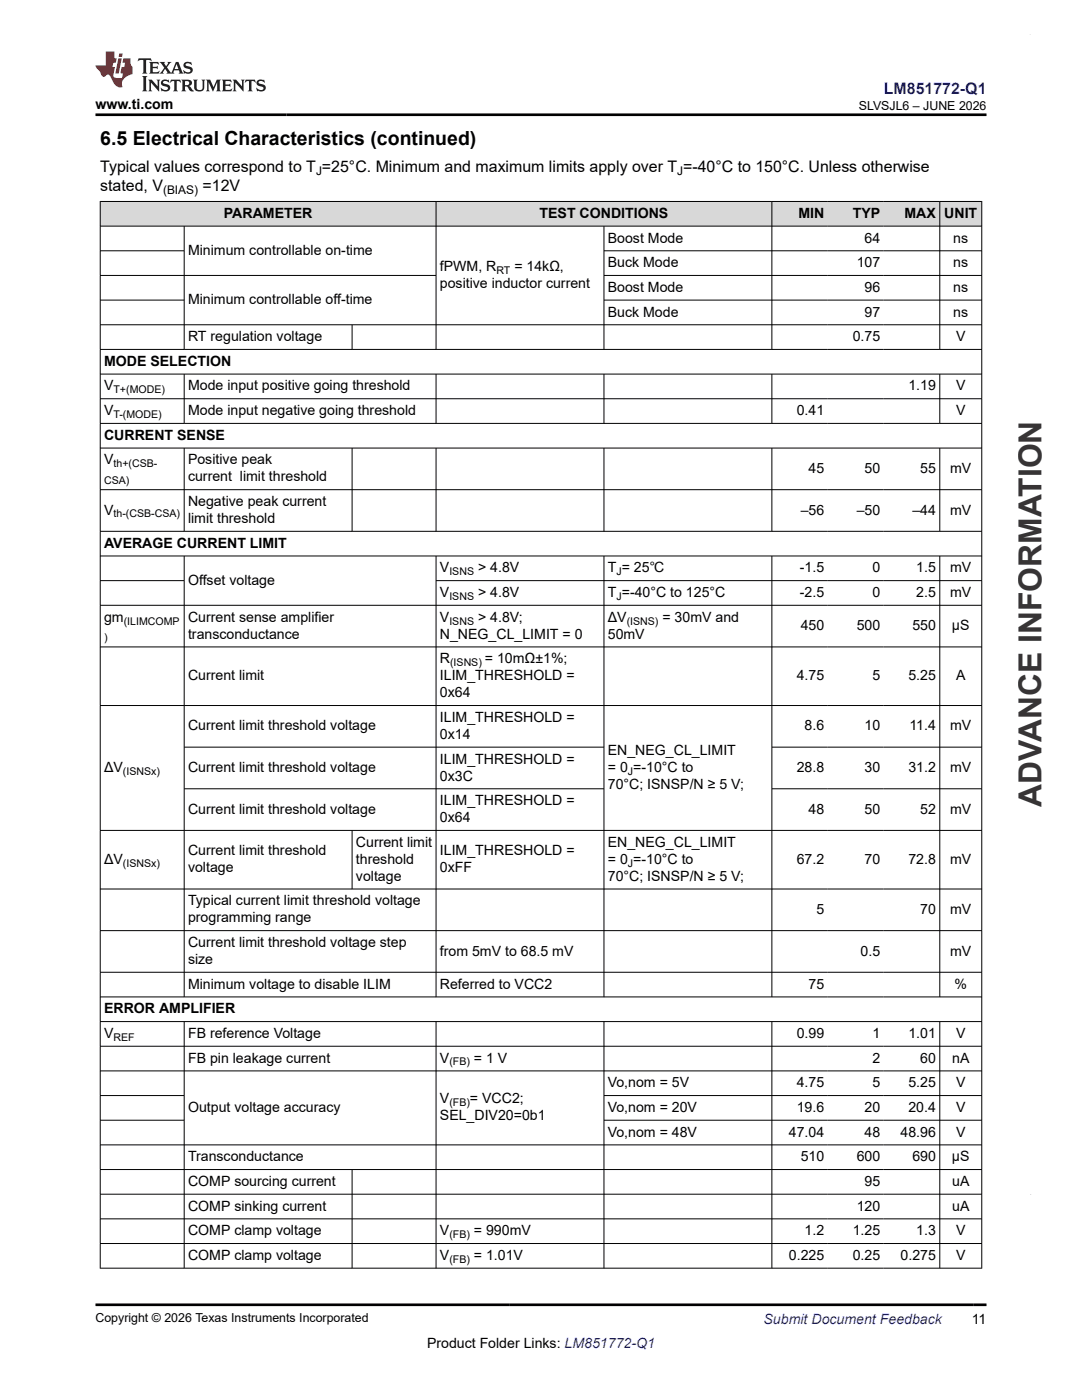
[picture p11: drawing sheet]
<svg xmlns="http://www.w3.org/2000/svg" width="216mm" height="279mm" viewBox="0 0 216 279" stroke-linecap="round" stroke-linejoin="round" font-family="sans-serif">
<defs><g id="words">
<text font-size="6.3" fill="#373435" x="207.8" y="161" transform="rotate(-90 207.8 161)">ADVANCE INFORMATION</text>
<text font-size="3.9" x="20" y="28.8">6.5 Electrical Characteristics (continued)</text>
<text font-size="3.2" fill="#00f" x="176.4" y="18.7">LM851772-Q1</text>
<g font-size="3.2">
<text x="20" y="34.3">Typical values correspond to T =25°C. Minimum and maximum limits apply over T =-40°C to 150°C. Unless otherwise</text>
<text x="20" y="38.1">stated, V</text>
<text x="40.4" y="38.1">=12V</text>
</g>
<g font-size="2.8">
<text x="19.1" y="21.8">www.ti.com</text>
<text x="44.7" y="43.5">PARAMETER</text>
<text x="107.7" y="43.5">TEST CONDITIONS</text>
<text x="159.3" y="43.5">MIN</text>
<text x="170.2" y="43.5">TYP</text>
<text x="180.5" y="43.5">MAX</text>
<text x="188.4" y="43.5">UNIT</text>
<text x="37.5" y="50.9">Minimum controllable on-time</text>
<text x="121.3" y="48.4">Boost Mode</text>
<text x="121.3" y="53.3">Buck Mode</text>
<text x="170.9" y="53.3">107</text>
<text x="172.5" y="48.4">64</text>
<text x="190.2" y="48.4">ns</text>
<text x="190.2" y="53.3">ns</text>
<text x="87.8" y="54.1">fPWM, R</text>
<text x="87.8" y="57.5">positive inductor current</text>
<text x="102.6" y="54.1">= 14kΩ,</text>
<text x="121.3" y="58.2">Boost Mode</text>
<text x="172.5" y="58.2">96</text>
<text x="190.2" y="58.2">ns</text>
<text x="37.5" y="60.7">Minimum controllable off-time</text>
<text x="121.3" y="63.2">Buck Mode</text>
<text x="172.5" y="63.2">97</text>
<text x="190.2" y="63.2">ns</text>
<text x="37.5" y="68.1">RT regulation voltage</text>
<text x="170.2" y="68.1">0.75</text>
<text x="190.8" y="68.1">V</text>
<text x="20.8" y="73">MODE SELECTION</text>
<text x="20.8" y="77.9">V</text>
<text x="37.5" y="77.9">Mode input positive going threshold</text>
<text x="181.3" y="77.9">1.19</text>
<text x="190.8" y="77.9">V</text>
<text x="20.8" y="82.9">V</text>
<text x="37.5" y="82.9">Mode input negative going threshold</text>
<text x="159" y="82.9">0.41</text>
<text x="190.8" y="82.9">V</text>
<text x="20.8" y="87.8">CURRENT SENSE</text>
<text x="20.8" y="92.7">V</text>
<text x="37.5" y="92.7">Positive peak</text>
<text x="161.3" y="94.4">45</text>
<text x="172.5" y="94.4">50</text>
<text x="183.6" y="94.4">55</text>
<text x="189.6" y="94.4">mV</text>
<text x="37.5" y="96.1">current limit threshold</text>
<text x="37.5" y="101">Negative peak current</text>
<text x="20.8" y="102.7">V</text>
<text x="37.5" y="104.4">limit threshold</text>
<text x="159.8" y="102.7">–56</text>
<text x="170.9" y="102.7">–50</text>
<text x="182" y="102.7">–44</text>
<text x="189.6" y="102.7">mV</text>
<text x="20.8" y="109.3">AVERAGE CURRENT LIMIT</text>
<text x="37.5" y="116.7">Offset voltage</text>
<text x="87.8" y="114.2">V</text>
<text x="87.8" y="119.2">V</text>
<text x="95.4" y="114.2">&gt; 4.8V</text>
<text x="95.4" y="119.2">&gt; 4.8V</text>
<text x="121.3" y="114.2">T = 25℃</text>
<text x="121.3" y="119.2">T =-40°C to 125°C</text>
<text x="159.6" y="114.2">-1.5</text>
<text x="159.6" y="119.2">-2.5</text>
<text x="174.1" y="114.2">0</text>
<text x="174.1" y="119.2">0</text>
<text x="182.8" y="114.2">1.5</text>
<text x="182.8" y="119.2">2.5</text>
<text x="189.6" y="114.2">mV</text>
<text x="189.6" y="119.2">mV</text>
<text x="20.8" y="124.1">gm</text>
<text x="37.5" y="124.1">Current sense amplifier</text>
<text x="87.8" y="124.1">V</text>
<text x="95.4" y="124.1">&gt; 4.8V;</text>
<text x="121.3" y="124.1">ΔV</text>
<text x="132.2" y="124.1">= 30mV and</text>
<text x="159.8" y="125.8">450</text>
<text x="170.9" y="125.8">500</text>
<text x="182" y="125.8">550</text>
<text x="190" y="125.8">µS</text>
<text x="37.5" y="127.5">transconductance</text>
<text x="87.8" y="127.5">N_NEG_CL_LIMIT = 0</text>
<text x="121.3" y="127.5">50mV</text>
<text x="37.5" y="135.8">Current limit</text>
<text x="87.8" y="135.8">ILIM_THRESHOLD =</text>
<text x="87.8" y="132.4">R</text>
<text x="96.8" y="132.4">= 10mΩ±1%;</text>
<text x="159" y="135.8">4.75</text>
<text x="174.1" y="135.8">5</text>
<text x="181.3" y="135.8">5.25</text>
<text x="190.8" y="135.8">A</text>
<text x="87.8" y="139.2">0x64</text>
<text x="37.5" y="145.8">Current limit threshold voltage</text>
<text x="87.8" y="144.1">ILIM_THRESHOLD =</text>
<text x="87.8" y="147.5">0x14</text>
<text x="160.6" y="145.8">8.6</text>
<text x="172.5" y="145.8">10</text>
<text x="181.5" y="145.8">11.4</text>
<text x="189.6" y="145.8">mV</text>
<text x="20.8" y="154.1">ΔV</text>
<text x="37.5" y="154.1">Current limit threshold voltage</text>
<text x="87.8" y="152.4">ILIM_THRESHOLD =</text>
<text x="87.8" y="155.8">0x3C</text>
<text x="121.3" y="150.7">EN_NEG_CL_LIMIT</text>
<text x="121.3" y="154.1">= 0 =-10°C to</text>
<text x="159" y="154.1">28.8</text>
<text x="172.5" y="154.1">30</text>
<text x="181.3" y="154.1">31.2</text>
<text x="189.6" y="154.1">mV</text>
<text x="87.8" y="160.7">ILIM_THRESHOLD =</text>
<text x="121.3" y="157.5">70°C; ISNSP/N ≥ 5 V;</text>
<text x="37.5" y="162.4">Current limit threshold voltage</text>
<text x="87.8" y="164.1">0x64</text>
<text x="161.3" y="162.4">48</text>
<text x="172.5" y="162.4">50</text>
<text x="183.6" y="162.4">52</text>
<text x="189.6" y="162.4">mV</text>
<text x="20.8" y="172.4">ΔV</text>
<text x="37.5" y="170.7">Current limit threshold</text>
<text x="71" y="169">Current limit</text>
<text x="71" y="172.4">threshold</text>
<text x="87.8" y="170.7">ILIM_THRESHOLD =</text>
<text x="121.3" y="169">EN_NEG_CL_LIMIT</text>
<text x="121.3" y="172.4">= 0 =-10°C to</text>
<text x="159" y="172.4">67.2</text>
<text x="172.5" y="172.4">70</text>
<text x="181.3" y="172.4">72.8</text>
<text x="189.6" y="172.4">mV</text>
<text x="37.5" y="174.1">voltage</text>
<text x="71" y="175.8">voltage</text>
<text x="87.8" y="174.1">0xFF</text>
<text x="121.3" y="175.8">70°C; ISNSP/N ≥ 5 V;</text>
<text x="37.5" y="180.7">Typical current limit threshold voltage</text>
<text x="37.5" y="184.1">programming range</text>
<text x="162.9" y="182.4">5</text>
<text x="183.6" y="182.4">70</text>
<text x="189.6" y="182.4">mV</text>
<text x="37.5" y="189">Current limit threshold voltage step</text>
<text x="87.8" y="190.7">from 5mV to 68.5 mV</text>
<text x="171.7" y="190.7">0.5</text>
<text x="189.6" y="190.7">mV</text>
<text x="37.5" y="192.4">size</text>
<text x="37.5" y="197.3">Minimum voltage to disable ILIM</text>
<text x="87.8" y="197.3">Referred to VCC2</text>
<text x="161.3" y="197.3">75</text>
<text x="190.5" y="197.3">%</text>
<text x="20.8" y="202.2">ERROR AMPLIFIER</text>
<text x="20.8" y="207.2">V</text>
<text x="37.5" y="207.2">FB reference Voltage</text>
<text x="159" y="207.2">0.99</text>
<text x="174.1" y="207.2">1</text>
<text x="181.3" y="207.2">1.01</text>
<text x="190.8" y="207.2">V</text>
<text x="37.5" y="212.1">FB pin leakage current</text>
<text x="87.8" y="212.1">V</text>
<text x="94.6" y="212.1">= 1 V</text>
<text x="174.1" y="212.1">2</text>
<text x="183.6" y="212.1">60</text>
<text x="190" y="212.1">nA</text>
<text x="37.5" y="221.9">Output voltage accuracy</text>
<text x="87.8" y="220.2">V</text>
<text x="93.8" y="220.2">= VCC2;</text>
<text x="121.3" y="217">Vo,nom = 5V</text>
<text x="121.3" y="221.9">Vo,nom = 20V</text>
<text x="159" y="217">4.75</text>
<text x="159" y="221.9">19.6</text>
<text x="172.5" y="221.9">20</text>
<text x="174.1" y="217">5</text>
<text x="181.3" y="217">5.25</text>
<text x="181.3" y="221.9">20.4</text>
<text x="190.8" y="217">V</text>
<text x="190.8" y="221.9">V</text>
<text x="87.8" y="223.6">SEL_DIV20=0b1</text>
<text x="121.3" y="226.8">Vo,nom = 48V</text>
<text x="157.4" y="226.8">47.04</text>
<text x="172.5" y="226.8">48</text>
<text x="179.7" y="226.8">48.96</text>
<text x="190.8" y="226.8">V</text>
<text x="37.5" y="231.8">Transconductance</text>
<text x="159.8" y="231.8">510</text>
<text x="170.9" y="231.8">600</text>
<text x="182" y="231.8">690</text>
<text x="190" y="231.8">µS</text>
<text x="37.5" y="236.7">COMP sourcing current</text>
<text x="172.5" y="236.7">95</text>
<text x="190" y="236.7">uA</text>
<text x="37.5" y="241.6">COMP sinking current</text>
<text x="170.9" y="241.6">120</text>
<text x="190" y="241.6">uA</text>
<text x="37.5" y="246.5">COMP clamp voltage</text>
<text x="37.5" y="251.4">COMP clamp voltage</text>
<text x="87.8" y="246.5">V</text>
<text x="87.8" y="251.4">V</text>
<text x="94.6" y="246.5">= 990mV</text>
<text x="94.6" y="251.4">= 1.01V</text>
<text x="157.4" y="251.4">0.225</text>
<text x="160.6" y="246.5">1.2</text>
<text x="170.2" y="246.5">1.25</text>
<text x="170.2" y="251.4">0.25</text>
<text x="179.7" y="251.4">0.275</text>
<text x="182.8" y="246.5">1.3</text>
<text x="190.8" y="246.5">V</text>
<text x="190.8" y="251.4">V</text>
<text x="85.2" y="269">Product Folder Links: LM851772-Q1</text>
<text x="193.9" y="264.2">11</text>
</g>
<text font-size="2.8" fill="#00f" x="152.4" y="264.2">Submit Document Feedback</text>
<g font-size="2.5">
<text x="171.4" y="21.9">SLVSJL6 – JUNE 2026</text>
<text x="19.1" y="263.9">Copyright © 2026 Texas Instruments Incorporated</text>
</g>
<g font-size="2.4">
<text x="63.1" y="34.9">J</text>
<text x="135.1" y="34.9">J</text>
<text x="32.5" y="38.7">(BIAS)</text>
</g>
<g font-size="2.1">
<text x="99.1" y="54.7">RT</text>
<text x="22.6" y="78.5">T+(MODE)</text>
<text x="22.6" y="83.4">T-(MODE)</text>
<text x="22.6" y="93.3">th+(CSB-</text>
<text x="20.8" y="96.6">CSA)</text>
<text x="22.6" y="103.3">th-(CSB-CSA)</text>
<text x="89.7" y="114.8">ISNS</text>
<text x="89.7" y="119.7">ISNS</text>
<text x="123" y="114.8">J</text>
<text x="123" y="119.7">J</text>
<text x="24.7" y="124.6">(ILIMCOMP</text>
<text x="89.7" y="124.6">ISNS</text>
<text x="125" y="124.6">(ISNS)</text>
<text x="20.8" y="128">)</text>
<text x="89.8" y="132.9">(ISNS)</text>
<text x="24.5" y="154.6">(ISNSx)</text>
<text x="125.3" y="154.6">J</text>
<text x="24.5" y="173">(ISNSx)</text>
<text x="125.3" y="173">J</text>
<text x="22.6" y="207.7">REF</text>
<text x="89.7" y="212.6">(FB)</text>
<text x="89.7" y="220.8">(FB)</text>
<text x="89.7" y="247.1">(FB)</text>
<text x="89.7" y="252">(FB)</text>
</g>
</g></defs>
<g fill="#d8d8d8">
<path d="M20 40.2h175.9v4.9h-175.9z" fill-rule="evenodd"/>
<path d="M20.1 40.3h66.8v4.8h-66.8z" fill-rule="evenodd"/>
<path d="M87.1 40.3h66.9v4.8h-66.9z" fill-rule="evenodd"/>
<path d="M154.1 40.3h11.1v4.8h-11.1z" fill-rule="evenodd"/>
<path d="M165.2 40.3h11.2v4.8h-11.2z" fill-rule="evenodd"/>
<path d="M176.4 40.3h11.1v4.8h-11.1z" fill-rule="evenodd"/>
<path d="M187.6 40.3h8.2v4.8h-8.2z" fill-rule="evenodd"/>
</g>
<g fill="none" stroke="#000" stroke-width=".2">
<path d="M19.9 40.2h176.1M19.9 45.1h176.1M19.9 50.1h16.9M19.9 59.9h16.9M20 40.1v213.1M36.8 45.1v24.7M87 40.1v29.7M87.1 55h-67.2M120.5 50.1h75.5M120.5 55h75.5M120.5 45.1v24.7M120.5 59.9h75.5"/>
<path d="M154 40.1v29.7M187.5 40.1v29.7M195.9 40.1v213.1M19.9 64.8h176.1M19.9 69.7h176.1M19.9 74.7h176.1M19.9 79.6h176.1M36.8 74.7v9.9M70.3 64.8v5M87 74.7v9.9M120.5 74.7v9.9M154 74.7v9.9"/>
<path d="M187.5 74.7v9.9M19.9 84.5h176.1M19.9 89.4h176.1M19.9 97.7h176.1M36.8 89.4v16.7M70.3 89.4v16.7M87 89.4v16.7M120.5 89.4v16.7M154 89.4v16.7M187.5 89.4v16.7M19.9 106h176.1M19.9 111h176.1"/>
<path d="M19.9 115.9h16.9M36.8 111v88M87 111v88M87 115.9h109M120.5 111v88M154 111v88M187.5 111v88M19.9 120.8h176.1M19.9 129.1h176.1M19.9 140.8h176.1M36.8 149.1h83.8M36.8 157.4h83.8"/>
<path d="M154 149.1h42M154 157.4h42M19.9 165.7h176.1M19.9 177.4h176.1M70.3 165.7v11.8M19.9 185.7h176.1M19.9 194h176.1M19.9 199h176.1M19.9 203.9h176.1M19.9 208.8h176.1M19.9 213.7h176.1M19.9 218.6h16.9"/>
<path d="M36.8 203.9v49.3M87 203.9v49.3M120.5 203.9v49.3M120.5 218.6h75.5M154 203.9v49.3M187.5 203.9v49.3M19.9 228.5h176.1M19.9 223.6h16.9M19.9 233.4h176.1M19.9 238.3h176.1M70.3 233.4v19.8M120.5 223.6h75.5"/>
<path d="M19.9 243.2h176.1M19.9 248.2h176.1M19.9 253.1h176.1"/>
</g>
<path d="M27.7 11.6l-.2 .6 .5-.2h.6v.1v2.2l-.2 .4h1l-.2-.4v-2.2v-.1h.5l.5 .2-.1-.6zM29.8 12.4l.2 .3v1.6l-.2 .4h1.9l.1-.6a1.08 1.08 0 0 1-1.3 .2v-.7h.6l.4 .2v-.7l-.4 .2h-.6v-.5l.2-.2a1 1 0 0 1 1 .3l-.1-.5zM31.8 12.4l1 1.1-1 1.2h.9l-.2-.2 .4-.8 .5 .8-.2 .2h1.6l-.2-.2 .1-.5h1l.1 .5-.1 .2h.9l-.2-.4-.8-1.9h-.5l-1 2.1-.8-1.1 .9-1h-.8l.2 .2-.5 .6-.3-.6 .1-.2zM35.2 12.8l.4 1h-.8zM36.8 12.5a.65 .65 0 0 0-.2 .7 .65 .65 0 0 0 .6 .5l.7 .1 .1 .3a.79 .79 0 0 1-.7 .4 .79 .79 0 0 1-.7-.5l.1 .7 .2-.1a.93 .93 0 0 0 1.1 0 .93 .93 0 0 0 .4-.9 1.46 1.46 0 0 0-1.2-.6l-.1-.3a1.09 1.09 0 0 1 1.2 .2l-.2-.6-.1 .1-.6-.2zM28.4 15.2l.2 .4v2.2l-.2 .4h1l-.2-.4v-2.2l.2-.4zM29.6 15.9l.2 .4v1.5l-.2 .4h.8l-.3-.4v-1.3l1.7 1.8v-2l.2-.4h-.8l.2 .2 .1 1.1-1.2-1.3zM32.3 16a.65 .65 0 0 0-.2 .8 .65 .65 0 0 0 .7 .4l.6 .2 .1 .2a.79 .79 0 0 1-.7 .4 .79 .79 0 0 1-.7-.5l.1 .7 .2-.1a.93 .93 0 0 0 1.1 .1 .93 .93 0 0 0 .4-1 1.46 1.46 0 0 0-1.2-.5l-.1-.4a1.09 1.09 0 0 1 1.2 .2l-.2-.6-.1 .1-.6-.1zM34.1 15.9l-.1 .6a.63 .63 0 0 1 .7-.3l.1 1.6-.3 .4h1l-.2-.4v-1.6a.66 .66 0 0 1 .8 .3l-.1-.6zM36.2 15.9l.2 .4v1.5l-.2 .4h.9l-.2-.2v-.7h.5l.1 .2a.79 .79 0 0 0 1.2 .6l-1-.9a.61 .61 0 0 0 .6-.6 .61 .61 0 0 0-.5-.7zM36.9 16.2h.2a.47 .47 0 0 1 .5 .1 .47 .47 0 0 1 .1 .5l-.2 .1-.6 .1zM38.5 15.9l.2 .2a2.27 2.27 0 0 0 .4 2 1.04 1.04 0 0 0 1.7-.7v-1.3l.2-.2h-.8l.2 .4v1.1a.6 .6 0 0 1-.6 .6 .6 .6 0 0 1-.6-.6v-1.1l.3-.4zM41.1 15.9l.2 .4v1.5l-.2 .4h.7l-.2-.4v-1.4l.9 1.9 .8-1.9v1.4l-.2 .4h1l-.3-.4v-1.5l.3-.4h-.8l-.7 1.5-.7-1.5zM44.3 15.9l.2 .4v1.5l-.2 .4h1.9l.1-.6a1.09 1.09 0 0 1-1.3 .2v-.7h.6l.4 .2v-.6l-.4 .2h-.6v-.6l.2-.1a1.01 1.01 0 0 1 1 .3l-.1-.6zM46.4 15.9l.3 .4v1.5l-.3 .4h.8l-.2-.4v-1.3l1.6 1.8v-2l.2-.4h-.7l.2 .2v1.1l-1.2-1.3zM49 15.9l-.1 .6a.63 .63 0 0 1 .8-.3v1.6l-.3 .4h1l-.2-.4v-1.6a.66 .66 0 0 1 .8 .3l-.1-.6zM51.4 16a.65 .65 0 0 0-.2 .8 .65 .65 0 0 0 .6 .4l.6 .2 .2 .2a.79 .79 0 0 1-.8 .4 .79 .79 0 0 1-.6-.5l.1 .7 .2-.1a.93 .93 0 0 0 1 .1 .93 .93 0 0 0 .5-1 1.46 1.46 0 0 0-1.3-.5l-.1-.4a1.09 1.09 0 0 1 1.3 .2l-.2-.6-.2 .1-.5-.1z" fill="#231f20"/>
<path d="M21.1 10.3v2.7h-2v.4l.9 1a.95 .95 0 0 0 .9 .9 .59 .59 0 0 1 .6-.4 .59 .59 0 0 1 .5 .3l.4 .8a1.59 1.59 0 0 0 2.1 1.4 1.61 1.61 0 0 1 1-2.3l1-.3-.1-1.5a1.59 1.59 0 0 1-.4-1.7h-1.4l-.2 .9h.5l-.1 .9h-.5l-.2 .9v.3l.4 .1-.2 .9h-.6a.73 .73 0 0 1-1.1-.7l.3-1.5h-.5l.2-.9h.5l.2-.9h-.5v-1.3zM23.6 11.6l-.6 3.1h.7l.6-3.1zM23.8 10.7l-.1 .6h.7l.1-.6z" fill="#ed1c24"/>
<path d="M19.1 22.9h177.8M19.1 260.4h177.8" fill="none" stroke="#000" stroke-width=".53"/>
<path d="M205.6 6.9h.1" fill="none" stroke="#373435" stroke-width=".2"/>
<use href="#words"/>
</svg>
